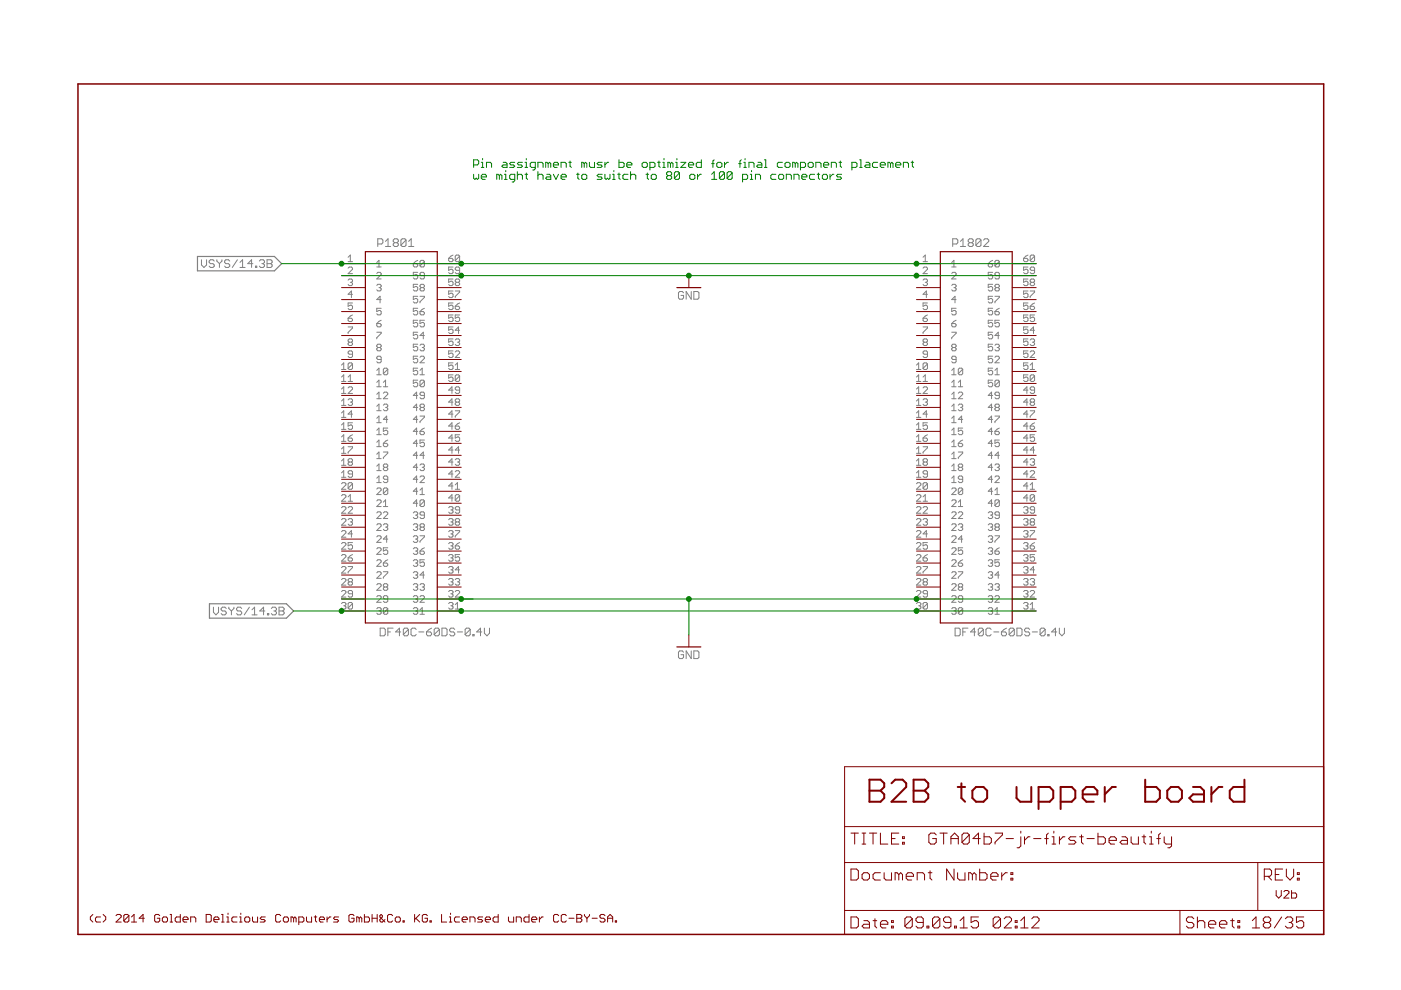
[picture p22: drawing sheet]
<svg xmlns="http://www.w3.org/2000/svg" width="297mm" height="210mm" viewBox="0 0 297 210" stroke-linecap="round" stroke-linejoin="round" font-family="sans-serif">
<g fill="none" stroke="#808080" stroke-width=".21">
<path d="M42.7 55.1v1.1l.5 .5 .6-.5v-1.1M45.4 55.4l-.3-.3h-.5l-.3 .3v.2l.3 .3h.5l.3 .3v.2l-.3 .3h-.5l-.3-.3M46 55.1v.3l.5 .5M46.5 55.9v.8M47.1 55.1v.3l-.6 .5M48.7 55.4l-.3-.3h-.5l-.3 .3v.2l.3 .3h.5l.3 .3v.2l-.3 .3h-.5l-.3-.3M50.3 55.1l-1 1.6M50.9 56.7h1.1M50.9 55.6l.5-.5v1.6M53.6 55.9h-1.1l.8-.8v1.6M54.2 56.4h.2v.3h-.2zM55 55.4l.2-.3h.6l.3 .3v.2l-.3 .3"/>
<path d="M55.5 55.9h.3M55.8 55.9l.3 .3v.2l-.3 .3h-.6l-.2-.3M56.6 55.9h.8M56.6 55.1h.8l.3 .3v.2l-.3 .3 .3 .3v.2l-.3 .3h-.8zM73.8 56.9l.2-.3h.5l.2 .3v.2l-.9 .9h.9M73.8 54.5l.5-.4v1.4M73.8 55.5h.9M73.8 59.4l.2-.2h.5l.2 .2-.2 .5M74.3 59.9h.2M74.5 59.9l.2 .2-.2 .5h-.5l-.2-.3M79.9 58l.2-.3h.5l.2 .3v.2l-.9 .9h.9M79.9 55.7l.4-.5v1.4"/>
<path d="M79.9 56.6h.9M80.1 51.7h.8l.3-.2v-.6l-.3-.3h-.8v1.7M81.7 51.2l.6-.6v1.7M81.7 52.3h1.1M83.7 51.5l-.3-.3v-.3l.3-.3h.5l.3 .3v.3l-.3 .3M83.7 51.5l-.3 .2v.3l.3 .3h.5l.3-.3v-.3l-.3-.2M83.7 51.5h.5M86.1 50.9l-.3-.3h-.5l-.3 .3v1.1M86.1 50.9v1.1l-.3 .3h-.5l-.3-.3M86.1 50.9l-1.1 1.1M86.6 52.3h1.1M86.6 51.2l.6-.6v1.7"/>
<path d="M87.6 55.9h.7l.3 .5-.3 .2h-.4l-.3-.2zM88.6 57.7h-1v.7l.5-.2 .5 .2v.5l-.3 .2h-.4l-.3-.2M88.6 55.2l-1 .7M90 55.4v1l-.3 .2h-.4l-.3-.2M90 58.4h-.7l-.3-.2 .3-.5h.4l.3 .3v.9l-.3 .2h-.4l-.3-.2M90 55.4l-.3-.2h-.4l-.3 .2v1M90 55.4l-1 1M95.1 54.8h.7l.3 .4-.3 .3h-.4l-.3-.3zM96.1 56.6h-1v.7l.7-.2 .3 .2v.5l-.3 .2h-.4l-.3-.2M96.1 59.2h-1v.7l.7-.3 .3 .3v.4l-.3 .3h-.4l-.3-.3M96.1 54.1l-1 .7M96.8 59.9l-.3-.3 .3-.4h.4l.3 .2-.3 .5"/>
<path d="M96.8 59.9h.4M96.8 59.9l-.3 .2 .3 .5h.4l.3-.3-.3-.4M97.5 57.3h-.7l-.3-.2 .3-.5h.4l.3 .3v.9l-.3 .2h-.4l-.3-.2M97.5 54.3v.9l-.3 .3h-.4l-.3-.3M97.5 54.3l-.3-.2h-.4l-.3 .2v.9M97.5 54.3l-1 .9M195.7 56.9l.2-.3h.5l.2 .3v.2l-.9 .9h.9M195.7 55.5h.9M195.7 59.4l.2-.2h.5l.2 .2-.2 .5M195.7 54.5l.5-.4v1.4M196.2 59.9h.2M196.4 59.9l.2 .2-.2 .5h-.5l-.2-.3"/>
<path d="M201.8 56.6h.9M201.8 58l.2-.3h.5l.2 .3v.2l-.9 .9h.9M201.8 55.7l.4-.5v1.4M202 51.7h.8l.3-.2v-.6l-.3-.3h-.8v1.7M203.6 52.3h1.1M203.6 51.2l.6-.6v1.7M205.5 51.5l-.2-.3v-.3l.2-.3h.6l.3 .3v.3l-.3 .3M205.5 51.5l-.2 .2v.3l.2 .3h.6l.3-.3v-.3l-.3-.2M205.5 51.5h.6M208 50.9l-.3-.3h-.5l-.3 .3v1.1M208 50.9v1.1l-.3 .3h-.5l-.3-.3M208 50.9l-1.1 1.1"/>
<path d="M208.5 50.9l.3-.3h.6l.2 .3v.3l-1.1 1.1h1.1M209.5 55.9h.7l.3 .5-.3 .2h-.4l-.3-.2zM210.5 57.7h-1v.7l.5-.2 .5 .2v.5l-.3 .2h-.4l-.3-.2M210.5 55.2l-1 .7M211.9 55.4v1l-.3 .2h-.4l-.3-.2M211.9 58.4h-.7l-.3-.2 .3-.5h.4l.3 .3v.9l-.3 .2h-.4l-.3-.2M211.9 55.4l-.3-.2h-.4l-.3 .2v1M211.9 55.4l-1 1M217 54.8h.7l.3 .4-.3 .3h-.4l-.3-.3zM218 56.6h-1v.7l.7-.2 .3 .2v.5l-.3 .2h-.4l-.3-.2M218 59.2h-1v.7l.7-.3 .3 .3v.4l-.3 .3h-.4l-.3-.3M218 54.1l-1 .7"/>
<path d="M218.7 59.9l-.3-.3 .3-.4h.4l.3 .2-.3 .5M218.7 59.9h.4M218.7 59.9l-.3 .2 .3 .5h.4l.3-.3-.3-.4M219.4 57.3h-.7l-.3-.2 .3-.5h.4l.3 .3v.9l-.3 .2h-.4l-.3-.2M219.4 54.3v.9l-.3 .3h-.4l-.3-.3M219.4 54.3l-.3-.2h-.4l-.3 .2v.9M219.4 54.3l-1 .9M72.4 77.4l.5-.5v1.4M72.4 79.9l.5-.4v1.4M72.4 78.3h.9M73.8 79.9l.5-.4v1.4M73.8 67.5h.7l.2 .4-.2 .3h-.5l-.2-.3z"/>
<path d="M73.8 69.3h.9v.3l-.9 .9v.2M74 72.6l-.2-.3 .2-.4h.5l.2 .2-.2 .5M74 72.6l-.2 .2 .2 .5h.5l.2-.3-.2-.4M74 72.6h.5M74.7 64.2h-.9v.7l.5-.2 .4 .2v.5l-.2 .2h-.5l-.2-.2M74.7 75.1h-.7l-.2-.2 .2-.5h.5l.2 .2v1l-.2 .2h-.5l-.2-.2M74.7 77.2v.9l-.2 .2h-.5l-.2-.2M74.7 62.4h-.9l.7-.7v1.4M74.7 77.2l-.2-.3h-.5l-.2 .3v.9M74.7 66.8l-.9 .7M74.7 77.2l-.9 .9M79.9 78.5l.4-.4v1.4"/>
<path d="M79.9 60.5l.2-.2h.5l.2 .2-.2 .5M79.9 68.6h.7l.2 .5-.2 .2h-.5l-.2-.2zM79.9 70.4h.9v.3l-.9 .9v.2M79.9 79.5h.9M80.1 73.7l-.2-.3 .2-.4h.5l.2 .2-.2 .5M80.1 73.7l-.2 .2 .2 .5h.5l.2-.3-.2-.4M80.1 73.7h.5M80.3 61h.3M80.6 61l.2 .2-.2 .5h-.5l-.2-.3M80.8 65.4h-.9v.7l.7-.3 .2 .3v.4l-.2 .3h-.5l-.2-.3M80.8 76.2h-.7l-.2-.2 .2-.5h.5l.2 .3v.9l-.2 .2h-.5l-.2-.2M80.8 63.5h-.9l.7-.7v1.4"/>
<path d="M80.8 67.9l-.9 .7M82.2 78.3v.9l-.2 .3h-.5l-.2-.3M82.2 78.3l-.2-.2h-.5l-.2 .2v.9M82.2 78.3l-.9 .9M88.6 60.3h-1v.7l.5-.3 .5 .3v.4l-.3 .3h-.4l-.3-.3M88.6 73h-1v.7l.5-.3 .5 .3v.4l-.3 .3h-.4l-.3-.3M88.6 65.4h-1v.7l.5-.3 .5 .3v.4l-.3 .3h-.4l-.3-.3M88.6 62.8h-1v.7l.5-.2 .5 .2v.5l-.3 .2h-.4l-.3-.2M88.6 78.1h-1v.7l.5-.3 .5 .3v.4l-.3 .3h-.4l-.3-.3M88.6 67.9h-1v.7l.5-.2 .5 .2v.5l-.3 .2h-.4l-.3-.2M88.6 70.4h-1v.7l.5-.2 .5 .2v.5l-.3 .2h-.4l-.3-.2M88.6 75.5h-1v.7l.5-.2 .5 .2v.5l-.3 .2h-.4l-.3-.2"/>
<path d="M89 66.1h.7l.3 .4-.3 .3h-.4l-.3-.3zM89 62.8h1v.3l-1 .9v.2M89 73.2l.3-.2h.4l.3 .2-.3 .5M89 75.8l.3-.3h.4l.3 .3v.2l-1 .9h1M89 79.5h1M89 78.5l.5-.4v1.4M89.3 61l-.3-.3 .3-.4h.4l.3 .2-.3 .5M89.3 61h.4M89.3 61l-.3 .2 .3 .5h.4l.3-.3-.3-.4M89.5 73.7h.2M89.7 73.7l.3 .2-.3 .5h-.4l-.3-.3M90 67.9h-1v.7l.5-.2 .5 .2v.5l-.3 .2h-.4l-.3-.2"/>
<path d="M90 71.1h-1l.7-.7v1.4M90 65.4l-1 .7M96.1 61.7h-1v.7l.7-.2 .3 .2v.5l-.3 .2h-.4l-.3-.2M96.1 66.8h-1v.7l.7-.3 .3 .3v.4l-.3 .3h-.4l-.3-.3M96.1 64.2h-1v.7l.7-.2 .3 .2v.5l-.3 .2h-.4l-.3-.2M96.1 69.3h-1v.7l.7-.2 .3 .2v.5l-.3 .2h-.4l-.3-.2M96.1 71.9h-1v.7l.7-.3 .3 .3v.4l-.3 .3h-.4l-.3-.3M96.1 74.4h-1v.7l.7-.2 .3 .2v.5l-.3 .2h-.4l-.3-.2M96.1 76.9h-1v.7l.7-.2 .3 .2v.5l-.3 .2h-.4l-.3-.2M96.1 79.5h-1v.7l.7-.3 .3 .3v.4l-.3 .3h-.4l-.3-.3M96.5 61.7h1v.2l-1 1v.2M96.5 64.9h.7l.3 .5-.3 .2h-.4l-.3-.2z"/>
<path d="M96.5 72.1l.3-.2h.4l.3 .2-.3 .5M96.5 74.6l.3-.2h.4l.3 .2v.3l-1 .9h1M96.5 78.3h1M96.5 77.4l.5-.5v1.4M97 72.6h.2M97.2 72.6l.3 .2-.3 .5h-.4l-.3-.3M97.5 66.8h-1v.7l.5-.3 .5 .3v.4l-.3 .3h-.4l-.3-.3M97.5 64.2l-1 .7M97.5 79.7v.9l-.3 .3h-.4l-.3-.3M97.5 70h-1l.7-.7v1.4M97.5 79.7l-.3-.2h-.4l-.3 .2v.9M97.5 79.7l-1 .9"/>
<path d="M144.9 62.1l-.2-.3h-.6l-.3 .3v1.1l.3 .2h.6l.2-.2v-.6h-.5M146.6 61.8v1.6l-1.1-1.6v1.6M147.1 61.8h.8l.3 .3v1.1l-.3 .2h-.8zM194.3 78.3h.9M194.3 77.4l.5-.5v1.4M194.3 79.9l.5-.4v1.4M195.7 67.5h.7l.2 .4-.2 .3h-.5l-.2-.3zM195.7 69.3h.9v.3l-.9 .9v.2M195.7 79.9l.5-.4v1.4M195.9 72.6l-.2-.3 .2-.4h.5l.2 .2-.2 .5M195.9 72.6l-.2 .2 .2 .5h.5l.2-.3-.2-.4M195.9 72.6h.5"/>
<path d="M196.6 62.4h-.9l.7-.7v1.4M196.6 64.2h-.9v.7l.7-.2 .2 .2v.5l-.2 .2h-.5l-.2-.2M196.6 75.1h-.7l-.2-.2 .2-.5h.5l.2 .2v1l-.2 .2h-.5l-.2-.2M196.6 77.2v.9l-.2 .2h-.5l-.2-.2M196.6 77.2l-.2-.3h-.5l-.2 .3v.9M196.6 66.8l-.9 .7M196.6 77.2l-.9 .9M201.8 60.5l.2-.2h.5l.2 .2-.2 .5M201.8 68.6h.7l.2 .5-.2 .2h-.5l-.2-.2zM201.8 70.4h.9v.3l-.9 .9v.2M201.8 79.5h.9M201.8 78.5l.4-.4v1.4"/>
<path d="M202 73.7l-.2-.3 .2-.4h.5l.2 .2-.2 .5M202 73.7l-.2 .2 .2 .5h.5l.2-.3-.2-.4M202 73.7h.5M202.2 61h.3M202.5 61l.2 .2-.2 .5h-.5l-.2-.3M202.7 63.5h-.9l.7-.7v1.4M202.7 65.4h-.9v.7l.7-.3 .2 .3v.4l-.2 .3h-.5l-.2-.3M202.7 76.2h-.7l-.2-.2 .2-.5h.5l.2 .3v.9l-.2 .2h-.5l-.2-.2M202.7 67.9l-.9 .7M204.1 78.3v.9l-.2 .3h-.5l-.2-.3M204.1 78.3l-.2-.2h-.5l-.2 .2v.9M204.1 78.3l-.9 .9"/>
<path d="M210.5 60.3h-1v.7l.5-.3 .5 .3v.4l-.3 .3h-.4l-.3-.3M210.5 65.4h-1v.7l.5-.3 .5 .3v.4l-.3 .3h-.4l-.3-.3M210.5 62.8h-1v.7l.5-.2 .5 .2v.5l-.3 .2h-.4l-.3-.2M210.5 67.9h-1v.7l.5-.2 .5 .2v.5l-.3 .2h-.4l-.3-.2M210.5 70.4h-1v.7l.5-.2 .5 .2v.5l-.3 .2h-.4l-.3-.2M210.5 73h-1v.7l.5-.3 .5 .3v.4l-.3 .3h-.4l-.3-.3M210.5 75.5h-1v.7l.5-.2 .5 .2v.5l-.3 .2h-.4l-.3-.2M210.5 78.1h-1v.7l.5-.3 .5 .3v.4l-.3 .3h-.4l-.3-.3M210.9 66.1h.7l.3 .4-.3 .3h-.4l-.3-.3zM210.9 73.2l.3-.2h.4l.3 .2-.3 .5M210.9 75.8l.3-.3h.4l.3 .3v.2l-1 .9h1M210.9 79.5h1"/>
<path d="M210.9 62.8h1v.3l-1 .9v.2M210.9 78.5l.5-.4v1.4M211.2 61l-.3-.3 .3-.4h.4l.3 .2-.3 .5M211.2 61h.4M211.2 61l-.3 .2 .3 .5h.4l.3-.3-.3-.4M211.4 73.7h.2M211.6 73.7l.3 .2-.3 .5h-.4l-.3-.3M211.9 67.9h-1v.7l.7-.2 .3 .2v.5l-.3 .2h-.4l-.3-.2M211.9 71.1h-1l.7-.7v1.4M211.9 65.4l-1 .7M218 61.7h-1v.7l.7-.2 .3 .2v.5l-.3 .2h-.4l-.3-.2M218 66.8h-1v.7l.7-.3 .3 .3v.4l-.3 .3h-.4l-.3-.3"/>
<path d="M218 64.2h-1v.7l.7-.2 .3 .2v.5l-.3 .2h-.4l-.3-.2M218 69.3h-1v.7l.7-.2 .3 .2v.5l-.3 .2h-.4l-.3-.2M218 71.9h-1v.7l.7-.3 .3 .3v.4l-.3 .3h-.4l-.3-.3M218 74.4h-1v.7l.7-.2 .3 .2v.5l-.3 .2h-.4l-.3-.2M218 76.9h-1v.7l.7-.2 .3 .2v.5l-.3 .2h-.4l-.3-.2M218 79.5h-1v.7l.7-.3 .3 .3v.4l-.3 .3h-.4l-.3-.3M218.4 61.7h1v.2l-1 1v.2M218.4 64.9h.7l.3 .5-.3 .2h-.4l-.3-.2zM218.4 72.1l.3-.2h.4l.3 .2-.3 .5M218.4 74.6l.3-.2h.4l.3 .2v.3l-1 .9h1M218.4 78.3h1M218.4 77.4l.5-.5v1.4"/>
<path d="M218.9 72.6h.2M219.1 72.6l.3 .2-.3 .5h-.4l-.3-.3M219.4 66.8h-1v.7l.5-.3 .5 .3v.4l-.3 .3h-.4l-.3-.3M219.4 79.7v.9l-.3 .3h-.4l-.3-.3M219.4 79.7l-.3-.2h-.4l-.3 .2v.9M219.4 70h-1l.7-.7v1.4M219.4 79.7l-1 .9M219.4 64.2l-1 .7M72.4 82.5l.5-.5v1.4M72.4 85l.5-.4v1.4M72.4 87.6l.5-.5v1.4M72.4 90.1l.5-.5v1.4"/>
<path d="M72.4 92.6l.5-.4v1.4M72.4 95.2l.5-.5v1.4M72.4 97.7l.5-.4v1.4M72.4 80.9h.9M72.4 83.4h.9M72.4 86h.9M72.4 88.5h.9M72.4 91h.9M72.4 93.6h.9M72.4 96.1h.9M72.4 98.7h.9M73.8 82.3l.2-.3h.5l.2 .3v.2l-.9 .9h.9"/>
<path d="M73.8 84.8l.2-.2h.5l.2 .2-.2 .5M73.8 92.9h.7l.2 .4-.2 .3h-.5l-.2-.3zM73.8 94.7h.9v.3l-.9 .9v.2M73.8 80.9h.9M74 98l-.2-.3 .2-.4h.5l.2 .2-.2 .5M74 98l-.2 .2 .2 .5h.5l.2-.3-.2-.4M74 98h.5M74.3 85.3h.2M74.5 85.3l.2 .2-.2 .5h-.5l-.2-.3M74.7 89.6h-.9v.7l.5-.2 .4 .2v.5l-.2 .2h-.5l-.2-.2M74.7 87.8h-.9l.7-.7v1.4M74.7 92.2l-.9 .7"/>
<path d="M79.9 81.1l.4-.5v1.4M79.9 83.6l.4-.5v1.4M79.9 86.1l.4-.4v1.4M79.9 88.7l.4-.5v1.4M79.9 91.2l.4-.4v1.4M79.9 93.8l.4-.5v1.4M79.9 96.3l.4-.5v1.4M79.9 98.8l.4-.4v1.4M79.9 82h.9M79.9 84.5h.9M79.9 87.1h.9M79.9 89.6h.9"/>
<path d="M79.9 92.2h.9M79.9 94.7h.9M79.9 97.2h.9M79.9 99.8h.9M81.3 83.4l.2-.3h.5l.2 .3v.2l-.9 .9h.9M81.3 85.9l.2-.2h.5l.2 .2-.2 .5M81.3 94h.7l.2 .5-.2 .2h-.5l-.2-.2zM81.3 95.8h.9v.3l-.9 .9v.2M81.3 82h.9M81.3 81.1l.4-.5v1.4M81.5 99.1l-.2-.3 .2-.4h.5l.2 .2-.2 .5M81.5 99.1l-.2 .2 .2 .5h.5l.2-.3-.2-.4"/>
<path d="M81.5 99.1h.5M81.7 86.4h.3M82 86.4l.2 .2-.2 .5h-.5l-.2-.3M82.2 90.8h-.9v.7l.4-.3 .5 .3v.4l-.2 .3h-.5l-.2-.3M82.2 88.9h-.9l.7-.7v1.4M82.2 93.3l-.9 .7M88.6 80.6h-1v.7l.5-.2 .5 .2v.5l-.3 .2h-.4l-.3-.2M88.6 86.4h-1l.7-.7v1.4M88.6 88.9h-1l.7-.7v1.4M88.6 94h-1l.7-.7v1.4M88.6 99.1h-1l.7-.7v1.4M88.6 83.8h-1l.7-.7v1.4"/>
<path d="M88.6 91.5h-1l.7-.7v1.4M88.6 96.5h-1l.7-.7v1.4M89 91.5h.7l.3 .4-.3 .3h-.4l-.3-.3zM89 98.6l.3-.2h.4l.3 .2-.3 .5M89 88.2h1v.3l-1 .9v.2M89.3 86.4l-.3 .2 .3 .5h.4l.3-.3-.3-.4M89.3 86.4l-.3-.3 .3-.4h.4l.3 .2-.3 .5M89.3 86.4h.4M89.5 99.1h.2M89.7 99.1l.3 .2-.3 .5h-.4l-.3-.3M90 80.8v1l-.3 .2h-.4l-.3-.2M90 83.8h-.7l-.3-.2 .3-.5h.4l.3 .3v.9l-.3 .2h-.4l-.3-.2"/>
<path d="M90 93.3h-1v.7l.5-.2 .5 .2v.5l-.3 .2h-.4l-.3-.2M90 96.5h-1l.7-.7v1.4M90 80.8l-.3-.2h-.4l-.3 .2v1M90 90.8l-1 .7M90 80.8l-1 1M96.1 85.3h-1l.7-.7v1.4M96.1 87.8h-1l.7-.7v1.4M96.1 92.9h-1l.7-.7v1.4M96.1 98h-1l.7-.7v1.4M96.1 82.7h-1l.7-.7v1.4M96.1 90.3h-1l.7-.7v1.4M96.1 95.4h-1l.7-.7v1.4"/>
<path d="M96.5 87.1h1v.2l-1 1v.2M96.5 90.3h.7l.3 .5-.3 .2h-.4l-.3-.2zM96.5 97.5l.3-.2h.4l.3 .2-.3 .5M96.8 85.3l-.3-.3 .3-.4h.4l.3 .2-.3 .5M96.8 85.3l-.3 .2 .3 .5h.4l.3-.3-.3-.4M96.8 85.3h.4M97 98h.2M97.2 98l.3 .2-.3 .5h-.4l-.3-.3M97.5 82.7h-.7l-.3-.2 .3-.5h.4l.3 .3v.9l-.3 .2h-.4l-.3-.2M97.5 92.2h-1v.7l.5-.3 .5 .3v.4l-.3 .3h-.4l-.3-.3M97.5 95.4h-1l.7-.7v1.4M97.5 89.6l-1 .7"/>
<path d="M194.3 80.9h.9M194.3 83.4h.9M194.3 86h.9M194.3 88.5h.9M194.3 91h.9M194.3 93.6h.9M194.3 96.1h.9M194.3 98.7h.9M194.3 82.5l.5-.5v1.4M194.3 85l.5-.4v1.4M194.3 87.6l.5-.5v1.4M194.3 90.1l.5-.5v1.4"/>
<path d="M194.3 92.6l.5-.4v1.4M194.3 95.2l.5-.5v1.4M194.3 97.7l.5-.4v1.4M195.7 82.3l.2-.3h.5l.2 .3v.2l-.9 .9h.9M195.7 80.9h.9M195.7 84.8l.2-.2h.5l.2 .2-.2 .5M195.7 94.7h.9v.3l-.9 .9v.2M195.7 92.9h.7l.2 .4-.2 .3h-.5l-.2-.3zM195.9 98l-.2-.3 .2-.4h.5l.2 .2-.2 .5M195.9 98l-.2 .2 .2 .5h.5l.2-.3-.2-.4M195.9 98h.5M196.2 85.3h.2"/>
<path d="M196.4 85.3l.2 .2-.2 .5h-.5l-.2-.3M196.6 89.6h-.9v.7l.7-.2 .2 .2v.5l-.2 .2h-.5l-.2-.2M196.6 87.8h-.9l.7-.7v1.4M196.6 92.2l-.9 .7M201.8 82h.9M201.8 84.5h.9M201.8 87.1h.9M201.8 89.6h.9M201.8 92.2h.9M201.8 94.7h.9M201.8 97.2h.9M201.8 99.8h.9"/>
<path d="M201.8 81.1l.4-.5v1.4M201.8 83.6l.4-.5v1.4M201.8 86.1l.4-.4v1.4M201.8 88.7l.4-.5v1.4M201.8 91.2l.4-.4v1.4M201.8 93.8l.4-.5v1.4M201.8 96.3l.4-.5v1.4M201.8 98.8l.4-.4v1.4M203.2 83.4l.2-.3h.5l.2 .3v.2l-.9 .9h.9M203.2 85.9l.2-.2h.5l.2 .2-.2 .5M203.2 94h.7l.2 .5-.2 .2h-.5l-.2-.2zM203.2 95.8h.9v.3l-.9 .9v.2"/>
<path d="M203.2 82h.9M203.2 81.1l.4-.5v1.4M203.4 99.1l-.2-.3 .2-.4h.5l.2 .2-.2 .5M203.4 99.1l-.2 .2 .2 .5h.5l.2-.3-.2-.4M203.4 99.1h.5M203.6 86.4h.3M203.9 86.4l.2 .2-.2 .5h-.5l-.2-.3M204.1 90.8h-.9v.7l.4-.3 .5 .3v.4l-.2 .3h-.5l-.2-.3M204.1 88.9h-.9l.7-.7v1.4M204.1 93.3l-.9 .7M210.5 80.6h-1v.7l.5-.2 .5 .2v.5l-.3 .2h-.4l-.3-.2M210.5 86.4h-1l.7-.7v1.4"/>
<path d="M210.5 88.9h-1l.7-.7v1.4M210.5 94h-1l.7-.7v1.4M210.5 99.1h-1l.7-.7v1.4M210.5 96.5h-1l.7-.7v1.4M210.5 91.5h-1l.7-.7v1.4M210.5 83.8h-1l.7-.7v1.4M210.9 91.5h.7l.3 .4-.3 .3h-.4l-.3-.3zM210.9 98.6l.3-.2h.4l.3 .2-.3 .5M210.9 88.2h1v.3l-1 .9v.2M211.2 86.4l-.3 .2 .3 .5h.4l.3-.3-.3-.4M211.2 86.4l-.3-.3 .3-.4h.4l.3 .2-.3 .5M211.2 86.4h.4"/>
<path d="M211.4 99.1h.2M211.6 99.1l.3 .2-.3 .5h-.4l-.3-.3M211.9 80.8v1l-.3 .2h-.4l-.3-.2M211.9 83.8h-.7l-.3-.2 .3-.5h.4l.3 .3v.9l-.3 .2h-.4l-.3-.2M211.9 93.3h-1v.7l.7-.2 .3 .2v.5l-.3 .2h-.4l-.3-.2M211.9 96.5h-1l.7-.7v1.4M211.9 80.8l-.3-.2h-.4l-.3 .2v1M211.9 90.8l-1 .7M211.9 80.8l-1 1M218 85.3h-1l.7-.7v1.4M218 87.8h-1l.7-.7v1.4M218 92.9h-1l.7-.7v1.4"/>
<path d="M218 98h-1l.7-.7v1.4M218 95.4h-1l.7-.7v1.4M218 90.3h-1l.7-.7v1.4M218 82.7h-1l.7-.7v1.4M218.4 87.1h1v.2l-1 1v.2M218.4 90.3h.7l.3 .5-.3 .2h-.4l-.3-.2zM218.4 97.5l.3-.2h.4l.3 .2-.3 .5M218.7 85.3l-.3-.3 .3-.4h.4l.3 .2-.3 .5M218.7 85.3l-.3 .2 .3 .5h.4l.3-.3-.3-.4M218.7 85.3h.4M218.9 98h.2M219.1 98l.3 .2-.3 .5h-.4l-.3-.3"/>
<path d="M219.4 82.7h-.7l-.3-.2 .3-.5h.4l.3 .3v.9l-.3 .2h-.4l-.3-.2M219.4 92.2h-1v.7l.5-.3 .5 .3v.4l-.3 .3h-.4l-.3-.3M219.4 95.4h-1l.7-.7v1.4M219.4 89.6l-1 .7M72.4 100.3l.5-.5v1.4M72.4 102.6l.2-.3h.5l.2 .3v.2l-.9 .9h.9M72.4 105.1l.2-.2h.5l.2 .2v.2l-.9 1h.9M72.4 107.7l.2-.3h.5l.2 .3v.2l-.9 .9h.9M72.4 101.2h.9M72.4 110.2l.2-.2h.5l.2 .2v.2l-.9 1h.9M72.4 112.7l.2-.2h.5l.2 .2v.3l-.9 .9h.9M72.4 115.3l.2-.3h.5l.2 .3v.2l-.9 .9h.9"/>
<path d="M72.4 117.8l.2-.2h.5l.2 .2v.2l-.9 1h.9M73.8 105.3l.5-.4v1.4M73.8 107.7l.2-.3h.5l.2 .3v.2l-.9 .9h.9M73.8 110.2l.2-.2h.5l.2 .2-.2 .5M73.8 118.3h.7l.2 .4-.2 .3h-.5l-.2-.3zM73.8 106.3h.9M74.3 110.7h.2M74.5 110.7l.2 .2-.2 .5h-.5l-.2-.3M74.7 100.5h-.7l-.2-.2 .2-.5h.5l.2 .2v1l-.2 .2h-.5l-.2-.2M74.7 102.6v.9l-.2 .2h-.5l-.2-.2M74.7 115h-.9v.7l.5-.2 .4 .2v.5l-.2 .2h-.5l-.2-.2M74.7 113.2h-.9l.7-.7v1.4"/>
<path d="M74.7 102.6l-.2-.3h-.5l-.2 .3v.9M74.7 102.6l-.9 .9M74.7 117.6l-.9 .7M79.9 101.4l.4-.5v1.4M79.9 103.7l.2-.2h.5l.2 .2v.2l-.9 1h.9M79.9 106.2l.2-.2h.5l.2 .2v.3l-.9 .9h.9M79.9 108.8l.2-.3h.5l.2 .3v.2l-.9 .9h.9M79.9 111.3l.2-.2h.5l.2 .2v.2l-.9 1h.9M79.9 113.8l.2-.2h.5l.2 .2v.3l-.9 .9h.9M79.9 116.4l.2-.3h.5l.2 .3v.2l-.9 .9h.9M79.9 118.9l.2-.2h.5l.2 .2v.2l-.9 1h.9M79.9 102.3h.9"/>
<path d="M81.3 108.8l.2-.3h.5l.2 .3v.2l-.9 .9h.9M81.3 111.3l.2-.2h.5l.2 .2-.2 .5M81.3 119.4h.7l.2 .4-.2 .3h-.5l-.2-.3zM81.3 106.5l.4-.5v1.4M81.3 107.4h.9M81.7 111.8h.3M82 111.8l.2 .2-.2 .5h-.5l-.2-.3M82.2 101.6h-.7l-.2-.2 .2-.5h.5l.2 .3v.9l-.2 .2h-.5l-.2-.2M82.2 103.7v.9l-.2 .3h-.5l-.2-.3M82.2 116.1h-.9v.7l.4-.2 .5 .2v.5l-.2 .2h-.5l-.2-.2M82.2 103.7l-.2-.2h-.5l-.2 .2v.9M82.2 114.3h-.9l.7-.7v1.4"/>
<path d="M82.2 103.7l-.9 .9M82.2 118.7l-.9 .7M87.6 111.3l.3-.2h.4l.3 .2-.3 .5M87.6 113.8l.3-.2h.4l.3 .2-.3 .5M87.6 116.4l.3-.3h.4l.3 .3-.3 .4M87.6 108.8l.3-.3h.4l.3 .3-.3 .4M87.6 118.9l.3-.2h.4l.3 .2-.3 .5M88.1 111.8h.2M88.1 114.3h.2M88.1 119.4h.2M88.1 116.8h.2M88.1 109.2h.2"/>
<path d="M88.3 111.8l.3 .2-.3 .5h-.4l-.3-.3M88.3 114.3l.3 .2-.3 .5h-.4l-.3-.2M88.3 109.2l.3 .3-.3 .4h-.4l-.3-.2M88.3 116.8l.3 .3-.3 .4h-.4l-.3-.2M88.3 119.4l.3 .2-.3 .5h-.4l-.3-.3M88.6 101.6h-1l.7-.7v1.4M88.6 104.2h-1l.7-.7v1.4M88.6 106.7h-1l.7-.7v1.4M89 101.2l.3-.3h.4l.3 .3v.2l-1 .9h1M89 104.9h1M89 113.6h1v.2l-1 1v.2M89 116.8h.7l.3 .5-.3 .2h-.4l-.3-.2z"/>
<path d="M89 103.9l.5-.4v1.4M89.3 111.8l-.3 .2 .3 .5h.4l.3-.3-.3-.4M89.3 111.8l-.3-.3 .3-.4h.4l.3 .2-.3 .5M89.3 111.8h.4M90 106.2v1l-.3 .2h-.4l-.3-.2M90 106.2l-.3-.2h-.4l-.3 .2v1M90 109.2h-.7l-.3-.2 .3-.5h.4l.3 .3v.9l-.3 .2h-.4l-.3-.2M90 118.7h-1v.7l.5-.3 .5 .3v.4l-.3 .3h-.4l-.3-.3M90 116.1l-1 .7M90 106.2l-1 1M95.1 107.7l.3-.3h.4l.3 .3-.3 .4M95.1 112.7l.3-.2h.4l.3 .2-.3 .5"/>
<path d="M95.1 110.2l.3-.2h.4l.3 .2-.3 .5M95.1 115.3l.3-.3h.4l.3 .3-.3 .4M95.1 117.8l.3-.2h.4l.3 .2-.3 .5M95.6 110.7h.2M95.6 113.2h.2M95.6 118.3h.2M95.6 115.7h.2M95.6 108.1h.2M95.8 108.1l.3 .3-.3 .4h-.4l-.3-.2M95.8 110.7l.3 .2-.3 .5h-.4l-.3-.3M95.8 113.2l.3 .2-.3 .5h-.4l-.3-.2M95.8 115.7l.3 .3-.3 .4h-.4l-.3-.2"/>
<path d="M95.8 118.3l.3 .2-.3 .5h-.4l-.3-.3M96.1 100.5h-1l.7-.7v1.4M96.1 105.6h-1l.7-.7v1.4M96.1 103h-1l.7-.7v1.4M96.5 100l.3-.2h.4l.3 .2v.3l-1 .9h1M96.5 103.7h1M96.5 112.5h1v.2l-1 1v.2M96.5 115.7h.7l.3 .5-.3 .2h-.4l-.3-.2zM96.5 102.8l.5-.5v1.4M96.8 110.7l-.3 .2 .3 .5h.4l.3-.3-.3-.4M96.8 110.7l-.3-.3 .3-.4h.4l.3 .2-.3 .5M96.8 110.7h.4"/>
<path d="M97.5 105.1v.9l-.3 .3h-.4l-.3-.3M97.5 105.1l-.3-.2h-.4l-.3 .2v.9M97.5 108.1h-.7l-.3-.2 .3-.5h.4l.3 .3v.9l-.3 .2h-.4l-.3-.2M97.5 117.6h-1v.7l.5-.3 .5 .3v.4l-.3 .3h-.4l-.3-.3M97.5 115l-1 .7M97.5 105.1l-1 .9M194.3 101.2h.9M194.3 102.6l.2-.3h.5l.2 .3v.2l-.9 .9h.9M194.3 105.1l.2-.2h.5l.2 .2v.2l-.9 1h.9M194.3 107.7l.2-.3h.5l.2 .3v.2l-.9 .9h.9M194.3 112.7l.2-.2h.5l.2 .2v.3l-.9 .9h.9M194.3 110.2l.2-.2h.5l.2 .2v.2l-.9 1h.9"/>
<path d="M194.3 115.3l.2-.3h.5l.2 .3v.2l-.9 .9h.9M194.3 117.8l.2-.2h.5l.2 .2v.2l-.9 1h.9M194.3 100.3l.5-.5v1.4M195.7 106.3h.9M195.7 107.7l.2-.3h.5l.2 .3v.2l-.9 .9h.9M195.7 110.2l.2-.2h.5l.2 .2-.2 .5M195.7 118.3h.7l.2 .4-.2 .3h-.5l-.2-.3zM195.7 105.3l.5-.4v1.4M196.2 110.7h.2M196.4 110.7l.2 .2-.2 .5h-.5l-.2-.3M196.6 100.5h-.7l-.2-.2 .2-.5h.5l.2 .2v1l-.2 .2h-.5l-.2-.2M196.6 102.6v.9l-.2 .2h-.5l-.2-.2"/>
<path d="M196.6 102.6l-.2-.3h-.5l-.2 .3v.9M196.6 115h-.9v.7l.7-.2 .2 .2v.5l-.2 .2h-.5l-.2-.2M196.6 113.2h-.9l.7-.7v1.4M196.6 102.6l-.9 .9M196.6 117.6l-.9 .7M201.8 102.3h.9M201.8 103.7l.2-.2h.5l.2 .2v.2l-.9 1h.9M201.8 106.2l.2-.2h.5l.2 .2v.3l-.9 .9h.9M201.8 108.8l.2-.3h.5l.2 .3v.2l-.9 .9h.9M201.8 111.3l.2-.2h.5l.2 .2v.2l-.9 1h.9M201.8 113.8l.2-.2h.5l.2 .2v.3l-.9 .9h.9M201.8 116.4l.2-.3h.5l.2 .3v.2l-.9 .9h.9"/>
<path d="M201.8 118.9l.2-.2h.5l.2 .2v.2l-.9 1h.9M201.8 101.4l.4-.5v1.4M203.2 108.8l.2-.3h.5l.2 .3v.2l-.9 .9h.9M203.2 111.3l.2-.2h.5l.2 .2-.2 .5M203.2 119.4h.7l.2 .4-.2 .3h-.5l-.2-.3zM203.2 107.4h.9M203.2 106.5l.4-.5v1.4M203.6 111.8h.3M203.9 111.8l.2 .2-.2 .5h-.5l-.2-.3M204.1 101.6h-.7l-.2-.2 .2-.5h.5l.2 .3v.9l-.2 .2h-.5l-.2-.2M204.1 103.7v.9l-.2 .3h-.5l-.2-.3M204.1 116.1h-.9v.7l.4-.2 .5 .2v.5l-.2 .2h-.5l-.2-.2"/>
<path d="M204.1 103.7l-.2-.2h-.5l-.2 .2v.9M204.1 114.3h-.9l.7-.7v1.4M204.1 103.7l-.9 .9M204.1 118.7l-.9 .7M209.5 108.8l.3-.3h.4l.3 .3-.3 .4M209.5 111.3l.3-.2h.4l.3 .2-.3 .5M209.5 113.8l.3-.2h.4l.3 .2-.3 .5M209.5 116.4l.3-.3h.4l.3 .3-.3 .4M209.5 118.9l.3-.2h.4l.3 .2-.3 .5M210 111.8h.2M210 114.3h.2M210 119.4h.2"/>
<path d="M210 116.8h.2M210 109.2h.2M210.2 109.2l.3 .3-.3 .4h-.4l-.3-.2M210.2 111.8l.3 .2-.3 .5h-.4l-.3-.3M210.2 114.3l.3 .2-.3 .5h-.4l-.3-.2M210.2 116.8l.3 .3-.3 .4h-.4l-.3-.2M210.2 119.4l.3 .2-.3 .5h-.4l-.3-.3M210.5 101.6h-1l.7-.7v1.4M210.5 106.7h-1l.7-.7v1.4M210.5 104.2h-1l.7-.7v1.4M210.9 101.2l.3-.3h.4l.3 .3v.2l-1 .9h1M210.9 104.9h1"/>
<path d="M210.9 113.6h1v.2l-1 1v.2M210.9 116.8h.7l.3 .5-.3 .2h-.4l-.3-.2zM210.9 103.9l.5-.4v1.4M211.2 111.8l-.3 .2 .3 .5h.4l.3-.3-.3-.4M211.2 111.8l-.3-.3 .3-.4h.4l.3 .2-.3 .5M211.2 111.8h.4M211.9 106.2v1l-.3 .2h-.4l-.3-.2M211.9 106.2l-.3-.2h-.4l-.3 .2v1M211.9 109.2h-.7l-.3-.2 .3-.5h.4l.3 .3v.9l-.3 .2h-.4l-.3-.2M211.9 118.7h-1v.7l.5-.3 .5 .3v.4l-.3 .3h-.4l-.3-.3M211.9 116.1l-1 .7M211.9 106.2l-1 1"/>
<path d="M217 107.7l.3-.3h.4l.3 .3-.3 .4M217 112.7l.3-.2h.4l.3 .2-.3 .5M217 110.2l.3-.2h.4l.3 .2-.3 .5M217 115.3l.3-.3h.4l.3 .3-.3 .4M217 117.8l.3-.2h.4l.3 .2-.3 .5M217.5 110.7h.2M217.5 113.2h.2M217.5 118.3h.2M217.5 115.7h.2M217.5 108.1h.2M217.7 108.1l.3 .3-.3 .4h-.4l-.3-.2M217.7 110.7l.3 .2-.3 .5h-.4l-.3-.3"/>
<path d="M217.7 113.2l.3 .2-.3 .5h-.4l-.3-.2M217.7 115.7l.3 .3-.3 .4h-.4l-.3-.2M217.7 118.3l.3 .2-.3 .5h-.4l-.3-.3M218 100.5h-1l.7-.7v1.4M218 105.6h-1l.7-.7v1.4M218 103h-1l.7-.7v1.4M218.4 100l.3-.2h.4l.3 .2v.3l-1 .9h1M218.4 103.7h1M218.4 112.5h1v.2l-1 1v.2M218.4 115.7h.7l.3 .5-.3 .2h-.4l-.3-.2zM218.4 102.8l.5-.5v1.4M218.7 110.7l-.3 .2 .3 .5h.4l.3-.3-.3-.4"/>
<path d="M218.7 110.7l-.3-.3 .3-.4h.4l.3 .2-.3 .5M218.7 110.7h.4M219.4 105.1v.9l-.3 .3h-.4l-.3-.3M219.4 105.1l-.3-.2h-.4l-.3 .2v.9M219.4 108.1h-.7l-.3-.2 .3-.5h.4l.3 .3v.9l-.3 .2h-.4l-.3-.2M219.4 117.6h-1v.7l.5-.3 .5 .3v.4l-.3 .3h-.4l-.3-.3M219.4 115l-1 .7M219.4 105.1l-1 .9M45.3 128.7v1.1l.5 .6 .5-.6v-1.1M48 129l-.3-.3h-.5l-.3 .3v.3l.3 .2h.5l.3 .3v.3l-.3 .3h-.5l-.3-.3M48.5 128.7v.3l.6 .5M49.1 129.5v.9"/>
<path d="M49.6 128.7v.3l-.5 .5M51.2 129l-.2-.3h-.6l-.2 .3v.3l.2 .2h.6l.2 .3v.3l-.2 .3h-.6l-.2-.3M52.9 128.7l-1.1 1.7M53.4 130.4h1.1M53.4 129.3l.6-.6v1.7M56.2 129.5h-1.1l.8-.8v1.7M56.7 130.1h.3v.3h-.3zM57.5 129l.3-.3h.5l.3 .3v.3l-.3 .2M58.1 129.5h.2M58.3 129.5l.3 .3v.3l-.3 .3h-.5l-.3-.3M59.2 129.5h.8M59.2 128.7h.8l.2 .3v.3l-.2 .2 .2 .3v.3l-.2 .3h-.8z"/>
<path d="M72.4 120.4l.2-.3h.5l.2 .3v.2l-.9 .9h.9M72.4 122.9l.2-.2h.5l.2 .2v.2l-.9 1h.9M72.4 125.4l.2-.2h.5l.2 .2v.3l-.9 .9h.9M72.4 128l.2-.3h.5l.2 .3-.2 .4M72.9 128.4h.2M73.1 128.4l.2 .3-.2 .4h-.5l-.2-.2M73.8 120.1h.9v.3l-.9 .9v.2M74 123.4l-.2-.3 .2-.4h.5l.2 .2-.2 .5M74 123.4l-.2 .2 .2 .5h.5l.2-.3-.2-.4M74 123.4h.5M74.7 125.9h-.7l-.2-.2 .2-.5h.5l.2 .2v1l-.2 .2h-.5l-.2-.2M74.7 128v.9l-.2 .2h-.5l-.2-.2"/>
<path d="M74.7 128l-.2-.3h-.5l-.2 .3v.9M74.7 128l-.9 .9M79.9 121.5l.2-.3h.5l.2 .3v.2l-.9 .9h.9M79.9 124l.2-.2h.5l.2 .2v.2l-.9 1h.9M79.9 126.5l.2-.2h.5l.2 .2v.3l-.9 .9h.9M79.9 129.1l.2-.3h.5l.2 .3-.2 .4M80.3 129.5h.3M80.6 129.5l.2 .3-.2 .4h-.5l-.2-.2M80.6 133.2h.8l.3 .3v1l-.3 .3h-.8zM81.3 121.2h.9v.3l-.9 .9v.2M81.5 124.5l-.2-.3 .2-.4h.5l.2 .2-.2 .5M81.5 124.5l-.2 .2 .2 .5h.5l.2-.3-.2-.4"/>
<path d="M81.5 124.5h.5M82.2 127h-.7l-.2-.2 .2-.5h.5l.2 .2v1l-.2 .2h-.5l-.2-.2M82.2 129.1v.9l-.2 .2h-.5l-.2-.2M82.2 129.1l-.2-.3h-.5l-.2 .3v.9M82.2 129.1l-.9 .9M82.2 134h.6M83.3 133.2h-1.1v1.6M85 134h-1.1l.8-.8v1.6M86.6 133.5v1l-.3 .3h-.5l-.3-.3M86.6 133.5l-.3-.3h-.5l-.3 .3v1M86.6 133.5l-1.1 1M87.6 129.1l.3-.3h.4l.3 .3-.3 .4"/>
<path d="M87.6 121.5l.3-.3h.4l.3 .3-.3 .4M87.6 124l.3-.2h.4l.3 .2-.3 .5M87.6 126.5l.3-.2h.4l.3 .2-.3 .5M88.1 124.5h.2M88.1 127h.2M88.1 129.5h.2M88.1 121.9h.2M88.2 133.5l-.2-.3h-.6l-.3 .3v1l.3 .3h.6l.2-.3M88.3 127l.3 .2-.3 .5h-.4l-.3-.2M88.3 124.5l.3 .2-.3 .5h-.4l-.3-.3M88.3 129.5l.3 .3-.3 .4h-.4l-.3-.2M88.3 121.9l.3 .3-.3 .4h-.4l-.3-.2"/>
<path d="M88.8 134h1.1M89 124l.3-.2h.4l.3 .2-.3 .5M89 126.5l.3-.2h.4l.3 .2v.3l-1 .9h1M89 130.2h1M89 129.3l.5-.5v1.4M89.5 124.5h.2M89.7 124.5l.3 .2-.3 .5h-.4l-.3-.3M90 121.9h-1l.7-.7v1.4M90.4 134h.8l.3 .3v.2l-.3 .3h-.5l-.3-.3zM91.5 133.2l-1.1 .8M93.2 133.5v1l-.3 .3h-.6l-.2-.3M93.2 133.5l-.3-.3h-.6l-.2 .3v1"/>
<path d="M93.2 133.5l-1.1 1M93.7 133.2h.8l.3 .3v1l-.3 .3h-.8zM95.1 120.4l.3-.3h.4l.3 .3-.3 .4M95.1 122.9l.3-.2h.4l.3 .2-.3 .5M95.1 125.4l.3-.2h.4l.3 .2-.3 .5M95.1 128l.3-.3h.4l.3 .3-.3 .4M95.6 123.4h.2M95.6 125.9h.2M95.6 128.4h.2M95.6 120.8h.2M95.8 128.4l.3 .3-.3 .4h-.4l-.3-.2M95.8 120.8l.3 .3-.3 .4h-.4l-.3-.2"/>
<path d="M95.8 123.4l.3 .2-.3 .5h-.4l-.3-.3M95.8 125.9l.3 .2-.3 .5h-.4l-.3-.2M96.4 133.5l-.3-.3h-.5l-.3 .3v.2l.3 .3h.5l.3 .3v.2l-.3 .3h-.5l-.3-.3M96.5 122.9l.3-.2h.4l.3 .2-.3 .5M96.5 125.4l.3-.2h.4l.3 .2v.3l-1 .9h1M96.5 129.1h1M96.5 128.2l.5-.5v1.4M97 134h1.1M97 123.4h.2M97.2 123.4l.3 .2-.3 .5h-.4l-.3-.3M97.5 120.8h-1l.7-.7v1.4M99.7 133.5v1l-.3 .3h-.5l-.3-.3"/>
<path d="M99.7 133.5l-.3-.3h-.5l-.3 .3v1M99.7 133.5l-1.1 1M100.2 134.5h.3v.3h-.3zM102.2 134h-1.1l.8-.8v1.6M102.7 133.2v1.1l.6 .5 .5-.5v-1.1M144.9 138.3l-.2-.3h-.6l-.3 .3v1.1l.3 .2h.6l.2-.2v-.6h-.5M146.6 138v1.6l-1.1-1.6v1.6M147.1 138h.8l.3 .3v1.1l-.3 .2h-.8zM194.3 120.4l.2-.3h.5l.2 .3v.2l-.9 .9h.9M194.3 122.9l.2-.2h.5l.2 .2v.2l-.9 1h.9M194.3 125.4l.2-.2h.5l.2 .2v.3l-.9 .9h.9M194.3 128l.2-.3h.5l.2 .3-.2 .4"/>
<path d="M194.8 128.4h.2M195 128.4l.2 .3-.2 .4h-.5l-.2-.2M195.7 120.1h.9v.3l-.9 .9v.2M195.9 123.4l-.2 .2 .2 .5h.5l.2-.3-.2-.4M195.9 123.4l-.2-.3 .2-.4h.5l.2 .2-.2 .5M195.9 123.4h.5M196.6 125.9h-.7l-.2-.2 .2-.5h.5l.2 .2v1l-.2 .2h-.5l-.2-.2M196.6 128l-.2-.3h-.5l-.2 .3v.9M196.6 128v.9l-.2 .2h-.5l-.2-.2M196.6 128l-.9 .9M201.8 121.5l.2-.3h.5l.2 .3v.2l-.9 .9h.9M201.8 124l.2-.2h.5l.2 .2v.2l-.9 1h.9"/>
<path d="M201.8 126.5l.2-.2h.5l.2 .2v.3l-.9 .9h.9M201.8 129.1l.2-.3h.5l.2 .3-.2 .4M202.2 129.5h.3M202.5 129.5l.2 .3-.2 .4h-.5l-.2-.2M202.5 133.2h.8l.3 .3v1l-.3 .3h-.8zM203.2 121.2h.9v.3l-.9 .9v.2M203.4 124.5l-.2-.3 .2-.4h.5l.2 .2-.2 .5M203.4 124.5l-.2 .2 .2 .5h.5l.2-.3-.2-.4M203.4 124.5h.5M204.1 127h-.7l-.2-.2 .2-.5h.5l.2 .2v1l-.2 .2h-.5l-.2-.2M204.1 129.1v.9l-.2 .2h-.5l-.2-.2M204.1 129.1l-.2-.3h-.5l-.2 .3v.9"/>
<path d="M204.1 129.1l-.9 .9M204.1 134h.6M205.2 133.2h-1.1v1.6M206.9 134h-1.1l.8-.8v1.6M208.5 133.5v1l-.3 .3h-.5l-.3-.3M208.5 133.5l-.3-.3h-.5l-.3 .3v1M208.5 133.5l-1.1 1M209.5 129.1l.3-.3h.4l.3 .3-.3 .4M209.5 121.5l.3-.3h.4l.3 .3-.3 .4M209.5 124l.3-.2h.4l.3 .2-.3 .5M209.5 126.5l.3-.2h.4l.3 .2-.3 .5M210 124.5h.2"/>
<path d="M210 127h.2M210 129.5h.2M210 121.9h.2M210.1 133.5l-.2-.3h-.6l-.3 .3v1l.3 .3h.6l.2-.3M210.2 127l.3 .2-.3 .5h-.4l-.3-.2M210.2 121.9l.3 .3-.3 .4h-.4l-.3-.2M210.2 124.5l.3 .2-.3 .5h-.4l-.3-.3M210.2 129.5l.3 .3-.3 .4h-.4l-.3-.2M210.7 134h1.1M210.9 124l.3-.2h.4l.3 .2-.3 .5M210.9 126.5l.3-.2h.4l.3 .2v.3l-1 .9h1M210.9 130.2h1"/>
<path d="M210.9 129.3l.5-.5v1.4M211.4 124.5h.2M211.6 124.5l.3 .2-.3 .5h-.4l-.3-.3M211.9 121.9h-1l.7-.7v1.4M212.3 134h.8l.3 .3v.2l-.3 .3h-.5l-.3-.3zM213.4 133.2l-1.1 .8M215.1 133.5v1l-.3 .3h-.6l-.2-.3M215.1 133.5l-.3-.3h-.6l-.2 .3v1M215.1 133.5l-1.1 1M215.6 133.2h.8l.3 .3v1l-.3 .3h-.8zM217 125.4l.3-.2h.4l.3 .2-.3 .5M217 120.4l.3-.3h.4l.3 .3-.3 .4"/>
<path d="M217 122.9l.3-.2h.4l.3 .2-.3 .5M217 128l.3-.3h.4l.3 .3-.3 .4M217.5 123.4h.2M217.5 125.9h.2M217.5 128.4h.2M217.5 120.8h.2M217.7 128.4l.3 .3-.3 .4h-.4l-.3-.2M217.7 120.8l.3 .3-.3 .4h-.4l-.3-.2M217.7 123.4l.3 .2-.3 .5h-.4l-.3-.3M217.7 125.9l.3 .2-.3 .5h-.4l-.3-.2M218.3 133.5l-.3-.3h-.5l-.3 .3v.2l.3 .3h.5l.3 .3v.2l-.3 .3h-.5l-.3-.3M218.4 122.9l.3-.2h.4l.3 .2-.3 .5"/>
<path d="M218.4 125.4l.3-.2h.4l.3 .2v.3l-1 .9h1M218.4 129.1h1M218.4 128.2l.5-.5v1.4M218.9 134h1.1M218.9 123.4h.2M219.1 123.4l.3 .2-.3 .5h-.4l-.3-.3M219.4 120.8h-1l.7-.7v1.4M221.6 133.5v1l-.3 .3h-.5l-.3-.3M221.6 133.5l-.3-.3h-.5l-.3 .3v1M221.6 133.5l-1.1 1M222.1 134.5h.3v.3h-.3zM224 134h-1l.8-.8v1.6"/>
<path d="M224.6 133.2v1.1l.5 .5 .6-.5v-1.1"/>
</g>
<path d="M41.9 54.4h16.3l1.5 1.5-1.5 1.5h-16.3zM44.4 128h16.3l1.6 1.5-1.6 1.6h-16.3z" fill="none" stroke="#808080" stroke-width=".25"/>
<g fill="none" stroke="#800000" stroke-width=".42">
<path d="M184.3 165.3h2.4l.8 .8v.8l-.8 .7 .8 .8v.8l-.8 .8h-2.4zM184.3 167.6h2.4M189 166.1l.8-.8h1.6l.7 .8v.8l-3.1 3.1h3.1M193.7 165.3h2.3l.8 .8v.8l-.8 .7 .8 .8v.8l-.8 .8h-2.3zM193.7 167.6h2.3M203.1 166.9h1.5M203.8 166.1v3.1l.8 .8M206.2 167.6l.7-.7h1.6l.8 .7v1.6l-.8 .8h-1.6l-.7-.8zM215.5 166.9v2.3l.8 .8h2.4v-3.1M220.2 170h2.3l.8-.8v-1.6l-.8-.7h-2.3v4.6M224.9 170h2.3l.8-.8v-1.6l-.8-.7h-2.3v4.6M229.6 168.4h3.1v-.8l-.8-.7h-1.6l-.7 .7v1.6l.7 .8h1.6"/>
<path d="M234.2 166.9v3.1M236.6 166.9h-.8l-1.6 1.5M242.8 165.3v4.7h2.4l.7-.8v-1.6l-.7-.7h-2.4M248.3 166.9h1.5l.8 .7v1.6l-.8 .8h-1.5l-.8-.8v-1.6zM252.9 166.9h1.6l.8 .7v2.4h-2.4l-.7-.8 .7-.8h2.4M256.8 166.9v3.1M259.2 166.9h-.8l-1.6 1.5M263.8 165.3v4.7h-2.3l-.8-.8v-1.6l.8-.7h2.3"/>
</g>
<g fill="none" stroke="#800000" stroke-width=".21">
<path d="M72.4 55.9h5.1M72.4 58.4h5.1M92.7 55.9h5.1M92.7 58.4h5.1M146 58.4v2.6M194.3 55.9h5.1M194.3 58.4h5.1M214.6 55.9h5.1M214.6 58.4h5.1M72.4 61h5.1M72.4 63.5h5.1M72.4 66.1h5.1"/>
<path d="M72.4 68.6h5.1M72.4 71.1h5.1M72.4 73.7h5.1M72.4 76.2h5.1M72.4 78.8h5.1M92.7 61h5.1M92.7 63.5h5.1M92.7 66.1h5.1M92.7 68.6h5.1M92.7 71.1h5.1M92.7 73.7h5.1M92.7 76.2h5.1"/>
<path d="M92.7 78.8h5.1M194.3 61h5.1M194.3 63.5h5.1M194.3 66.1h5.1M194.3 68.6h5.1M194.3 71.1h5.1M194.3 73.7h5.1M194.3 76.2h5.1M194.3 78.8h5.1M214.6 61h5.1M214.6 63.5h5.1M214.6 66.1h5.1"/>
<path d="M214.6 68.6h5.1M214.6 71.1h5.1M214.6 73.7h5.1M214.6 76.2h5.1M214.6 78.8h5.1M72.4 81.3h5.1M72.4 83.8h5.1M72.4 86.4h5.1M72.4 88.9h5.1M72.4 91.5h5.1M72.4 94h5.1M72.4 96.5h5.1"/>
<path d="M72.4 99.1h5.1M92.7 81.3h5.1M92.7 83.8h5.1M92.7 86.4h5.1M92.7 88.9h5.1M92.7 91.5h5.1M92.7 94h5.1M92.7 96.5h5.1M92.7 99.1h5.1M194.3 81.3h5.1M194.3 83.8h5.1M194.3 86.4h5.1"/>
<path d="M194.3 88.9h5.1M194.3 91.5h5.1M194.3 94h5.1M194.3 96.5h5.1M194.3 99.1h5.1M214.6 81.3h5.1M214.6 83.8h5.1M214.6 86.4h5.1M214.6 88.9h5.1M214.6 91.5h5.1M214.6 94h5.1M214.6 96.5h5.1"/>
<path d="M214.6 99.1h5.1M72.4 101.6h5.1M72.4 104.2h5.1M72.4 106.7h5.1M72.4 109.2h5.1M72.4 111.8h5.1M72.4 114.3h5.1M72.4 116.8h5.1M72.4 119.4h5.1M92.7 101.6h5.1M92.7 104.2h5.1M92.7 106.7h5.1"/>
<path d="M92.7 109.2h5.1M92.7 111.8h5.1M92.7 114.3h5.1M92.7 116.8h5.1M92.7 119.4h5.1M194.3 101.6h5.1M194.3 104.2h5.1M194.3 106.7h5.1M194.3 109.2h5.1M194.3 111.8h5.1M194.3 114.3h5.1M194.3 116.8h5.1"/>
<path d="M194.3 119.4h5.1M214.6 101.6h5.1M214.6 104.2h5.1M214.6 106.7h5.1M214.6 109.2h5.1M214.6 111.8h5.1M214.6 114.3h5.1M214.6 116.8h5.1M214.6 119.4h5.1M72.4 121.9h5.1M72.4 124.5h5.1M72.4 127h5.1"/>
<path d="M72.4 129.5h5.1M92.7 121.9h5.1M92.7 124.5h5.1M92.7 127h5.1M92.7 129.5h5.1M146 134.6v2.6M194.3 121.9h5.1M194.3 124.5h5.1M194.3 127h5.1M194.3 129.5h5.1M214.6 121.9h5.1M214.6 124.5h5.1"/>
<path d="M214.6 127h5.1M214.6 129.5h5.1M179.1 162.6h101.5v35.5h-101.5zM179.1 175.3h101.5M180.4 176.6h1.6M181.2 176.6v2.4M182.8 176.6h.8M182.8 179h.8M183.2 176.6v2.4M184.3 176.6h1.6M185.1 176.6v2.4M186.7 176.6v2.4h1.5"/>
<path d="M189 177.8h.8M190.6 176.6h-1.6v2.4h1.6M191.3 178.6h.4v.4h-.4zM191.3 177.4h.4v.4h-.4zM198.5 177l-.4-.4h-.8l-.4 .4v1.6l.4 .4h.8l.4-.4v-.8h-.8M199.3 176.6h1.5M200.1 176.6v2.4M201.6 179v-1.6l.8-.8 .8 .8v1.6M201.6 177.8h1.6M205.5 177l-.4-.4h-.8l-.3 .4v1.6M205.5 177v1.6l-.4 .4h-.8l-.3-.4M205.5 177l-1.5 1.6"/>
<path d="M207.9 177.8h-1.6l1.2-1.2v2.4M208.6 176.6v2.4h1.2l.4-.4v-.8l-.4-.4h-1.2M211 176.6h1.5v.4l-1.5 1.6v.4M213.3 177.8h1.6M216.4 177.4v2l-.4 .3h-.4M216.4 176.2v.4M217.2 177.4v1.6M218.4 177.4h-.4l-.8 .8M219.2 177.8h1.5M221.5 177.8h.8M222.3 176.6l-.4 .4v2M223.1 179h.7"/>
<path d="M223.1 177.4h.3v1.6M223.4 176.2v.4M224.6 177.4v1.6M225.8 177.4h-.4l-.8 .8M228.1 177.4h-1.2l-.3 .4 .3 .4h.8l.4 .4-.4 .4h-1.1M228.9 177.4h.8M229.3 177v1.6l.4 .4M230.5 177.8h1.5M232.8 176.6v2.4h1.2l.4-.4v-.8l-.4-.4h-1.2M235.1 178.2h1.6v-.4l-.4-.4h-.8l-.4 .4v.8l.4 .4h.8M237.9 177.4h.7l.4 .4v1.2h-1.1l-.4-.4 .4-.4h1.1M239.8 177.4v1.2l.4 .4h1.2v-1.6"/>
<path d="M242.1 177.4h.8M242.5 177v1.6l.4 .4M243.7 179h.8M243.7 177.4h.4v1.6M244.1 176.2v.4M245.3 177.8h.7M246 176.6l-.3 .4v2M246.8 177.4v1.2l.4 .4h1.2M248.4 177.4v2l-.4 .3h-.4M19.7 193.9l-.5 .5v.6l.5 .5M21.3 194.4h-.8l-.3 .3v.5l.3 .3h.8M21.9 193.9l.5 .5v.6l-.5 .5"/>
<path d="M24.6 194.1l.3-.2h.5l.3 .2v.3l-1.1 1.1h1.1M27.3 194.1v1.1l-.2 .3h-.6l-.3-.3M27.3 194.1l-.2-.2h-.6l-.3 .2v1.1M27.3 194.1l-1.1 1.1M27.9 195.5h1.1M27.9 194.4l.5-.5v1.6M30.6 194.7h-1.1l.8-.8v1.6M33.9 194.1l-.3-.2h-.5l-.3 .2v1.1l.3 .3h.5l.3-.3v-.5h-.6M34.7 194.4h.5l.3 .3v.5l-.3 .3h-.5l-.3-.3v-.5zM36.1 195.5h.5M36.1 193.9h.2v1.6M38.2 193.9v1.6h-.8l-.3-.3v-.5l.3-.3h.8"/>
<path d="M38.8 195h1.1v-.3l-.3-.3h-.5l-.3 .3v.5l.3 .3h.5M40.4 195.5v-1.1h.8l.3 .3v.8M43.7 193.9h.8l.3 .2v1.1l-.3 .3h-.8zM45.3 195h1.1v-.3l-.3-.3h-.5l-.3 .3v.5l.3 .3h.5M47 195.5h.5M47 193.9h.2v1.6M48.1 194.4h.2v1.1M48.1 195.5h.5M48.3 193.6v.3M50.2 194.4h-.8l-.3 .3v.5l.3 .3h.8M50.8 194.4h.3v1.1M50.8 195.5h.5"/>
<path d="M51.1 193.6v.3M52.2 194.4h.5l.3 .3v.5l-.3 .3h-.5l-.3-.3v-.5zM53.5 194.4v.8l.3 .3h.8v-1.1M56.2 194.4h-.8l-.2 .3 .2 .3h.6l.2 .2-.2 .3h-.8M59.5 194.1l-.3-.2h-.5l-.3 .2v1.1l.3 .3h.5l.3-.3M60.3 194.4h.6l.3 .3v.5l-.3 .3h-.6l-.2-.3v-.5zM62.3 194.7l-.3-.3h-.3v1.1M62.3 194.7v.8M62.3 194.7l.2-.3 .3 .3v.8M63.4 195.5h.8l.2-.3v-.5l-.2-.3h-.8v1.6M65 194.4v.8l.3 .3h.8v-1.1M66.6 194.4h.6"/>
<path d="M66.9 194.1v1.1l.3 .3M67.7 195h1.1v-.3l-.3-.3h-.5l-.3 .3v.5l.3 .3h.5M69.3 194.4v1.1M70.2 194.4h-.3l-.6 .6M71.8 194.4h-.8l-.3 .3 .3 .3h.5l.3 .2-.3 .3h-.8M75.1 194.1l-.3-.2h-.5l-.3 .2v1.1l.3 .3h.5l.3-.3v-.5h-.6M76.2 194.7l-.3-.3h-.3v1.1M76.2 194.7v.8M76.2 194.7l.2-.3 .3 .3v.8M77.3 193.9v1.6h.8l.2-.3v-.5l-.2-.3h-.8M78.9 194.7h1.1M78.9 193.9v1.6"/>
<path d="M80 193.9v1.6M81.6 195l-.5 .5h-.3l-.3-.3v-.2l.6-.6v-.3l-.3-.2-.3 .2v.3l1.1 1.1M83.2 194.1l-.2-.2h-.6l-.2 .2v1.1l.2 .3h.6l.2-.3M84.1 194.4h.5l.3 .3v.5l-.3 .3h-.5l-.3-.3v-.5zM85.4 195.2h.3v.3h-.3zM87.9 193.9v1.6M88.2 194.7l.8 .8M89 193.9l-1.1 1.1M90.6 194.1l-.3-.2h-.5l-.3 .2v1.1l.3 .3h.5l.3-.3v-.5h-.5M91.2 195.2h.2v.3h-.2zM93.6 193.9v1.6h1.1M95.3 194.4h.2v1.1"/>
<path d="M95.3 195.5h.5M95.5 193.6v.3M97.4 194.4h-.8l-.2 .3v.5l.2 .3h.8M98 195h1.1v-.3l-.3-.3h-.5l-.3 .3v.5l.3 .3h.5M99.6 195.5v-1.1h.8l.3 .3v.8M102.3 194.4h-.8l-.2 .3 .2 .3h.6l.2 .2-.2 .3h-.8M102.9 195h1.1v-.3l-.3-.3h-.5l-.3 .3v.5l.3 .3h.5M105.6 193.9v1.6h-.8l-.3-.3v-.5l.3-.3h.8M107.8 194.4v.8l.3 .3h.8v-1.1M109.5 195.5v-1.1h.8l.2 .3v.8M112.2 193.9v1.6h-.8l-.3-.3v-.5l.3-.3h.8M112.7 195h1.1v-.3l-.3-.3h-.5l-.3 .3v.5l.3 .3h.5"/>
<path d="M114.4 194.4v1.1M115.2 194.4h-.3l-.5 .6M118.4 194.1l-.2-.2h-.6l-.2 .2v1.1l.2 .3h.6l.2-.3M120.1 194.1l-.3-.2h-.5l-.3 .2v1.1l.3 .3h.5l.3-.3M120.6 194.7h1.1M122.3 193.9h.8l.3 .2v.3l-.3 .3 .3 .3v.2l-.3 .3h-.8zM122.3 194.7h.8M123.9 193.9v.2l.5 .6M124.4 194.7v.8M125 193.9v.2l-.6 .6M125.5 194.7h1.1M128.3 194.1l-.3-.2h-.6l-.2 .2v.3l.2 .3h.6l.3 .3v.2l-.3 .3h-.6l-.2-.3"/>
<path d="M128.8 194.7h1.1M128.8 195.5v-1.1l.5-.5 .6 .5v1.1M130.5 195.2h.2v.3h-.2zM179.1 182.9h101.5M179.1 193h101.5M180.4 194.4h1.2l.4 .4v1.6l-.4 .3h-1.2zM180.4 184.3h1.2l.4 .3v1.6l-.4 .4h-1.2zM182.8 185.4l.4-.4h.7l.4 .4v.8l-.4 .4h-.7l-.4-.4zM183.2 195.2h.7l.4 .4v1.1h-1.1l-.4-.3 .4-.4h1.1M185.1 195.2h.8M185.5 194.8v1.6l.4 .3M186.7 196h1.5v-.4l-.4-.4h-.8l-.3 .4v.8l.3 .3h.8"/>
<path d="M186.7 185h-1.2l-.4 .4v.8l.4 .4h1.2M187.5 185v1.2l.3 .4h1.2v-1.6M189 195.2h.4v.4h-.4zM189 196.4h.4v.3h-.4zM190.6 185.4l-.4-.4h-.4v1.6M190.6 185.4l.4-.4 .3 .4v1.2M190.6 185.4v1.2M192.1 185.8h1.6v-.4l-.4-.4h-.8l-.4 .4v.8l.4 .4h.8M193.4 194.8l-.4-.4h-.7l-.4 .4v1.6M193.4 194.8v1.6l-.4 .3h-.7l-.4-.3M193.4 194.8l-1.5 1.6M194.5 186.6v-1.6h1.1l.4 .4v1.2"/>
<path d="M195.7 195.6h-1.1l-.4-.4v-.4l.4-.4h.8l.3 .4v1.6l-.3 .3h-.8l-.4-.3M196.5 196.4h.4v.3h-.4zM196.8 185h.8M197.2 184.6v1.6l.4 .4M199.3 194.8l-.4-.4h-.8l-.4 .4v1.6M199.3 194.8v1.6l-.4 .3h-.8l-.4-.3M199.3 194.8l-1.6 1.6M201.6 195.6h-1.2l-.4-.4v-.4l.4-.4h.8l.4 .4v1.6l-.4 .3h-.8l-.4-.3M202.3 184.3v2.3l-1.6-2.3v2.3M202.4 196.4h.4v.3h-.4zM203 185v1.2l.4 .4h1.2v-1.6M203.6 196.7h1.5"/>
<path d="M203.6 195.2l.7-.8v2.3M206.2 185.4l-.4-.4h-.4v1.6M206.2 185.4v1.2M206.2 185.4l.3-.4 .4 .4v1.2M207.5 194.4h-1.6v1.2l.8-.4h.4l.4 .4v.8l-.4 .3h-.8l-.4-.3M207.7 184.3v2.3h1.2l.4-.4v-.8l-.4-.4h-1.2M210.1 185.8h1.5v-.4l-.4-.4h-.8l-.3 .4v.8l.3 .4h.8M212.1 194.8l-.4-.4h-.7l-.4 .4v1.6M212.1 194.8v1.6l-.4 .3h-.7l-.4-.3M212.1 194.8l-1.5 1.6M212.4 185v1.6M212.9 194.8l.4-.4h.8l.4 .4v.4l-1.6 1.5h1.6"/>
<path d="M213.6 185h-.4l-.8 .8M214.3 186.2h.4v.4h-.4zM214.3 185h.4v.4h-.4zM215.2 195.2h.4v.4h-.4zM215.2 196.4h.4v.3h-.4zM216.4 196.7h1.6M216.4 195.2l.8-.8v2.3M218.8 194.8l.3-.4h.8l.4 .4v.4l-1.5 1.5h1.5M250.2 193v5.1M253.1 194.8l-.4-.4h-.8l-.4 .4v.4l.4 .4h.8l.4 .4v.4l-.4 .3h-.8l-.4-.3M253.9 195.6l.4-.4h.8l.3 .4v1.1M253.9 194.4v2.3"/>
<path d="M256.2 196h1.6v-.4l-.4-.4h-.8l-.4 .4v.8l.4 .3h.8M258.6 196h1.5v-.4l-.4-.4h-.7l-.4 .4v.8l.4 .3h.7M260.9 195.2h.8M261.3 194.8v1.6l.4 .3M262.4 195.2h.4v.4h-.4zM262.4 196.4h.4v.3h-.4zM265.5 196.7h1.6M265.5 195.2l.8-.8v2.3M266.7 182.9v10.1M268.1 185.8h1.1l.4-.4v-.8l-.4-.3h-1.1v2.3M268.2 195.6l-.4-.4v-.4l.4-.4h.8l.4 .4v.4l-.4 .4M268.2 195.6l-.4 .4v.4l.4 .3h.8l.4-.3v-.4l-.4-.4"/>
<path d="M268.2 195.6h.8M268.8 185.8l.8 .8M270.4 185.4h.8M270.6 188.8v1.1l.5 .5 .6-.5v-1.1M271.7 194.4l-1.5 2.3M271.9 184.3h-1.5v2.3h1.5M272.2 189.1l.3-.3h.5l.3 .3v.2l-1.1 1.1h1.1M272.5 194.8l.4-.4h.8l.4 .4v.4l-.4 .4M272.7 184.3v1.5l.8 .8 .8-.8v-1.5M273.3 195.6h.4M273.7 195.6l.4 .4v.4l-.4 .3h-.8l-.4-.3M273.8 188.8v1.6h.9l.2-.2v-.6l-.2-.3h-.9"/>
<path d="M275.1 186.2h.4v.4h-.4zM275.1 185h.4v.4h-.4zM276.4 194.4h-1.5v1.2l.7-.4h.4l.4 .4v.8l-.4 .3h-.7l-.4-.3"/>
</g>
<path d="M16.5 17.8h264.1v180.3h-264.1z" fill="none" stroke="#800000" stroke-width=".32"/>
<path d="M77.5 53.4h15.2v78.7h-15.2zM199.4 53.4h15.2v78.7h-15.2zM143.5 61h5.1M143.5 137.2h5.1" fill="none" stroke="#800000" stroke-width=".25"/>
<g fill="none" stroke="#008000" stroke-width=".21">
<path d="M100.4 35h.8l.3-.3v-.6l-.3-.2h-.8v1.6M100.4 37v.8l.3 .2 .3-.2 .2 .2 .3-.2v-.8M102 34.4h.3v1.1M102 35.5h.6M102 37.5h1.1v-.3l-.2-.2h-.6l-.3 .2v.6l.3 .2h.6M102.3 33.6v.3M103.1 35.5v-1.1h.8l.3 .3v.8M105.9 37.2l-.3-.2h-.3v1M105.9 37.2v.8M105.9 37.2l.2-.2 .3 .2v.8M106.7 34.4h.5l.3 .3v.8h-.8l-.3-.3 .3-.2h.8M107 38h.5"/>
<path d="M107 37h.2v1M107.2 36.2v.2M109.1 34.4h-.8l-.2 .3 .2 .3h.6l.2 .2-.2 .3h-.8M109.1 38h-.8l-.2-.2v-.6l.2-.2h.8v1.3l-.2 .3h-.3M109.7 37.2l.3-.2h.5l.3 .2v.8M109.7 36.4v1.6M110.8 34.4h-.8l-.3 .3 .3 .3h.5l.3 .2-.3 .3h-.8M111.3 34.4h.3v1.1M111.3 35.5h.6M111.3 37h.6M111.6 33.6v.3M111.6 36.7v1.1l.3 .2"/>
<path d="M113.5 35.5h-.8l-.3-.3v-.5l.3-.3h.8v1.4l-.3 .2h-.2M114 35.5v-1.1h.9l.2 .3v.8M114 36.4v1.6M114 37.2l.3-.2h.6l.2 .2v.8M116 37h.5l.3 .2v.8h-.8l-.3-.2 .3-.3h.8M116.2 34.7l-.2-.3h-.3v1.1M116.2 34.7v.8M116.2 34.7l.3-.3 .3 .3v.8M117.3 35h1.1v-.3l-.3-.3h-.5l-.3 .3v.5l.3 .3h.5M117.3 37l.6 1 .5-1M119 35.5v-1.1h.8l.3 .3v.8M119 37.5h1.1v-.3l-.3-.2h-.6l-.2 .2v.6l.2 .2h.6"/>
<path d="M120.6 34.4h.5M120.9 34.1v1.1l.2 .3M122.2 37h.6M122.5 36.7v1.1l.3 .2M123.6 37h.5l.3 .2v.6l-.3 .2h-.5l-.3-.2v-.6zM123.9 34.7l-.3-.3h-.3v1.1M123.9 34.7v.8M123.9 34.7l.2-.3 .3 .3v.8M125 34.4v.8l.2 .3h.8v-1.1M127.7 34.4h-.8l-.3 .3 .3 .3h.5l.3 .2-.3 .3h-.8M127.7 37h-.8l-.3 .2 .3 .3h.5l.3 .3-.3 .2h-.8M128.2 34.4v1.1"/>
<path d="M128.2 37v.8l.3 .2 .3-.2 .3 .2 .2-.2v-.8M129.1 34.4h-.3l-.6 .6M129.9 38h.5M129.9 37h.3v1M130.2 36.2v.2M131 37h.5M131.2 33.9v1.6h.9l.2-.3v-.5l-.2-.3h-.9M131.2 36.7v1.1l.3 .2M132.9 35h1.1v-.3l-.3-.3h-.6l-.2 .3v.5l.2 .3h.6M133.1 37h-.8l-.2 .2v.6l.2 .2h.8M133.7 37.2l.3-.2h.5l.3 .2v.8M133.7 36.4v1.6"/>
<path d="M136.4 34.4h.6l.2 .3v.5l-.2 .3h-.6l-.3-.3v-.5zM137 37h.5M137.2 36.7v1.1l.3 .2M137.8 35.5h.8l.3-.3v-.5l-.3-.3h-.8v1.6M138.3 37h.6l.2 .2v.6l-.2 .2h-.6l-.2-.2v-.6zM139.4 34.4h.6M139.7 34.1v1.1l.3 .3M140.5 34.4h.3v1.1M140.5 35.5h.6M140.8 33.6v.3M141.6 37.2l-.3 .3v.3l.3 .2h.6l.2-.2v-.3l-.2-.3M141.6 37.2l-.3-.2v-.3l.3-.3h.6l.2 .3v.3l-.2 .2"/>
<path d="M141.6 37.2h.6M142.2 34.7l-.3-.3h-.3v1.1M142.2 34.7v.8M142.2 34.7l.2-.3 .3 .3v.8M143.2 34.4h.3v1.1M143.2 35.5h.6M143.5 33.6v.3M144.1 36.7v1.1l-.3 .2h-.6l-.2-.2M144.1 36.7l-.3-.3h-.6l-.2 .3v1.1M144.1 36.7l-1.1 1.1M144.3 34.4h1.1l-1.1 1.1h1.1M146 35h1.1v-.3l-.3-.3h-.6l-.2 .3v.5l.2 .3h.6"/>
<path d="M146.2 37.2l.3-.2h.6l.2 .2v.6l-.2 .2h-.6l-.3-.2zM147.9 37v1M148.7 33.9v1.6h-.8l-.3-.3v-.5l.3-.3h.8M148.7 37h-.3l-.5 .5M150.9 34.7h.5M150.9 38h1.1M150.9 37l.5-.6v1.6M151.4 33.9l-.2 .2v1.4M152.3 34.4h.5l.3 .3v.5l-.3 .3h-.5l-.3-.3v-.5zM153.6 34.4v1.1M153.6 36.7v1.1l-.3 .2h-.5l-.3-.2M153.6 36.7l-.3-.3h-.5l-.3 .3v1.1"/>
<path d="M153.6 36.7l-1.1 1.1M154.4 34.4h-.2l-.6 .6M155.2 36.7v1.1l-.2 .2h-.6l-.2-.2M155.2 36.7l-.2-.3h-.6l-.2 .3v1.1M155.2 36.7l-1 1.1M156.6 34.7h.6M157.2 33.9l-.3 .2v1.4M157.4 38h.8l.3-.2v-.6l-.3-.2h-.8v1.6M157.7 34.4h.3v1.1M157.7 35.5h.5M158 33.6v.3M158.8 35.5v-1.1h.8l.3 .3v.8"/>
<path d="M159.1 38h.5M159.1 37h.2v1M159.3 36.2v.2M160.2 38v-1h.8l.2 .2v.8M160.7 34.4h.5l.3 .3v.8h-.8l-.3-.3 .3-.2h.8M162.1 33.9h.2v1.6M162.1 35.5h.5M164.5 37h-.8l-.3 .2v.6l.3 .2h.8M165.3 37h.6l.3 .2v.6l-.3 .2h-.6l-.2-.2v-.6zM165.9 34.4h-.8l-.3 .3v.5l.3 .3h.8M166.4 34.7l.3-.3h.5l.3 .3v.5l-.3 .3h-.5l-.3-.3zM166.7 38v-1h.8l.3 .2v.8"/>
<path d="M168.3 38v-1h.9l.2 .2v.8M168.6 34.7l-.3-.3h-.2v1.1M168.6 34.7v.8M168.6 34.7l.3-.3 .3 .3v.8M169.7 35.5h.8l.3-.3v-.5l-.3-.3h-.8v1.6M170 37.5h1.1v-.3l-.3-.2h-.6l-.2 .2v.6l.2 .2h.6M171.6 34.4h.5l.3 .3v.5l-.3 .3h-.5l-.3-.3v-.5zM172.7 37h-.8l-.3 .2v.6l.3 .2h.8M173 35.5v-1.1h.8l.3 .3v.8M173.2 37h.6M173.5 36.7v1.1l.3 .2M174.3 37.2l.3-.2h.6l.2 .2v.6l-.2 .2h-.6l-.3-.2z"/>
<path d="M174.6 35h1.1v-.3l-.3-.3h-.5l-.3 .3v.5l.3 .3h.5M176 37v1M176.3 35.5v-1.1h.8l.2 .3v.8M176.8 37h-.3l-.5 .5M177.9 34.4h.5M178.2 34.1v1.1l.2 .3M178.4 37h-.8l-.2 .2 .2 .3h.6l.2 .3-.2 .2h-.8M180.6 35.5h.8l.3-.3v-.5l-.3-.3h-.8v1.6M182.3 33.9h.2v1.6M182.3 35.5h.5M183.6 34.4h.6l.2 .3v.8h-.8l-.3-.3 .3-.2h.8M186.1 34.4h-.8l-.3 .3v.5l.3 .3h.8"/>
<path d="M186.6 35h1.1v-.3l-.3-.3h-.5l-.3 .3v.5l.3 .3h.5M188.8 34.7l-.3-.3h-.2v1.1M188.8 34.7v.8M188.8 34.7l.3-.3 .2 .3v.8M189.9 35h1.1v-.3l-.3-.3h-.5l-.3 .3v.5l.3 .3h.5M191.5 35.5v-1.1h.8l.3 .3v.8M193.2 34.4h.5M193.4 34.1v1.1l.3 .3M59.7 55.9h160M72.4 58.4h147.3M62.3 129.5h157.4M72.4 127h147.3"/>
<path d="M146 127v7.6"/>
</g>
<g fill="#008000" stroke="#008000" stroke-width=".21">
<circle cx="97.8" cy="127" r=".51"/>
<circle cx="194.3" cy="127" r=".51"/>
<circle cx="146" cy="127" r=".51"/>
<circle cx="194.3" cy="58.4" r=".51"/>
<circle cx="97.8" cy="58.4" r=".51"/>
<circle cx="146" cy="58.4" r=".51"/>
<circle cx="97.8" cy="55.9" r=".51"/>
<circle cx="194.3" cy="55.9" r=".51"/>
<circle cx="72.4" cy="55.9" r=".51"/>
<circle cx="97.8" cy="129.5" r=".51"/>
<circle cx="194.3" cy="129.5" r=".51"/>
<circle cx="72.4" cy="129.5" r=".51"/>
</g>
</svg>
